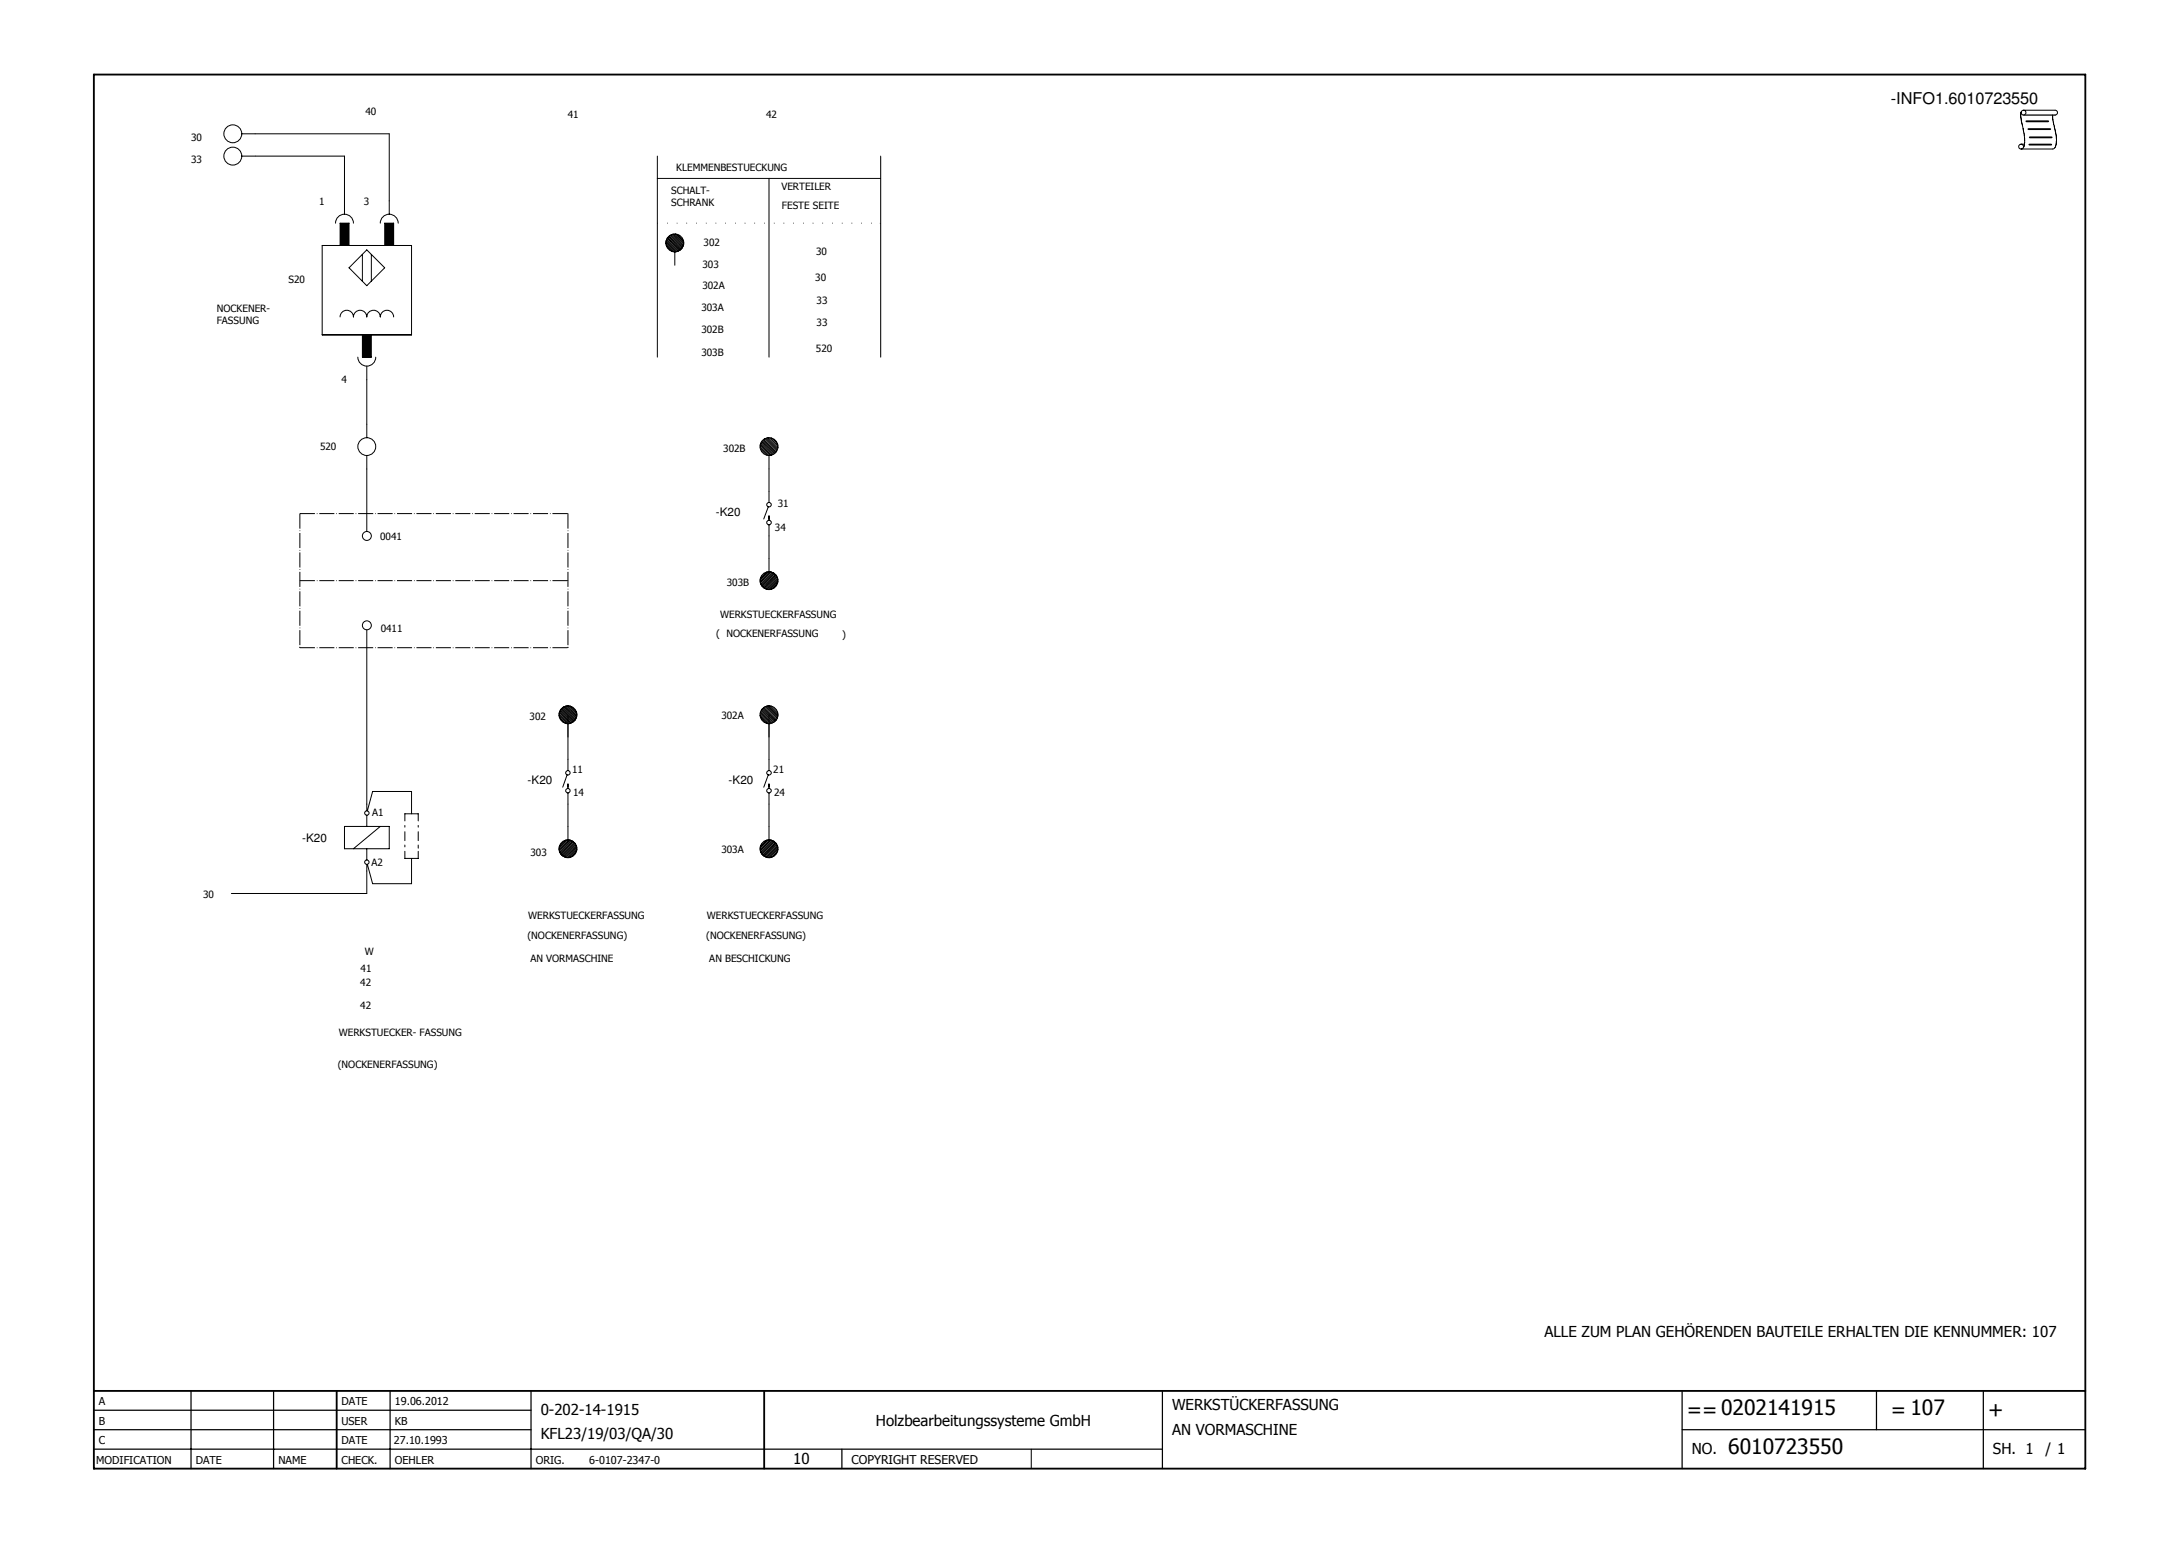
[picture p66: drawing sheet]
<svg xmlns="http://www.w3.org/2000/svg" width="297mm" height="211mm" viewBox="0 0 297 211" stroke-linecap="round" stroke-linejoin="round" font-family="sans-serif">
<defs><g id="words">
<g font-size="2.9">
<text x="230" y="193.2">==0202141915</text>
<text x="257.8" y="193.2">= 107</text>
<text x="271" y="193.2">+</text>
<text x="235.6" y="198.2">6010723550</text>
</g>
<text font-size="2.2" x="257.8" y="14.2">-INFO1.6010723550</text>
<g font-size="2.1">
<text x="210.5" y="182.3">ALLE ZUM PLAN GEHÖRENDEN BAUTEILE ERHALTEN DIE KENNUMMER: 107</text>
<text x="73.7" y="192.9">0-202-14-1915</text>
<text x="73.7" y="196.2">KFL23/19/03/QA/30</text>
<text x="119.4" y="194.4">Holzbearbeitungssysteme GmbH</text>
<text x="159.8" y="192.2">WERKSTÜCKERFASSUNG</text>
<text x="159.8" y="195.5">AN VORMASCHINE</text>
<text x="108.1" y="199.5">10</text>
<text x="230.6" y="198.2">NO.</text>
<text x="271.7" y="198.2">SH. 1</text>
<text x="278.8" y="198.2">/ 1</text>
</g>
<text font-size="1.7" x="116.1" y="199.5">COPYRIGHT RESERVED</text>
<g font-size="1.6">
<text x="97.6" y="70.4">-K20</text>
<text x="71.9" y="106.8">-K20</text>
<text x="99.3" y="106.8">-K20</text>
<text x="41.2" y="114.7">-K20</text>
</g>
<g font-size="1.5">
<text x="13.5" y="191.6">A</text>
<text x="46.6" y="191.6">DATE</text>
<text x="53.8" y="191.6">19.06.2012</text>
<text x="13.5" y="194.2">B</text>
<text x="13.5" y="196.9">C</text>
<text x="46.6" y="194.2">USER</text>
<text x="46.6" y="196.9">DATE</text>
<text x="53.7" y="196.9">27.10.1993</text>
<text x="53.8" y="194.2">KB</text>
<text x="13.1" y="199.5">MODIFICATION</text>
<text x="26.7" y="199.5">DATE</text>
<text x="38" y="199.5">NAME</text>
<text x="46.6" y="199.5">CHECK.</text>
<text x="53.8" y="199.5">OEHLER</text>
<text x="73" y="199.5">ORIG.</text>
<text x="80.3" y="199.5">6-0107-2347-0</text>
</g>
<g font-size="1.4">
<text x="49.8" y="15.7">40</text>
<text x="77.4" y="16.1">41</text>
<text x="104.4" y="16.1">42</text>
<text x="26" y="19.2">30</text>
<text x="26" y="22.2">33</text>
<text x="92.2" y="23.3">KLEMMENBESTUECKUNG</text>
<text x="43.5" y="27.9">1</text>
<text x="49.6" y="27.9">3</text>
<text x="91.5" y="26.4">SCHALT-</text>
<text x="91.5" y="28">SCHRANK</text>
<text x="106.5" y="25.9">VERTEILER</text>
<text x="106.6" y="28.5">FESTE SEITE</text>
<text x="95.9" y="33.5">302</text>
<text x="111.3" y="34.7">30</text>
<text x="39.3" y="38.6">S20</text>
<text x="95.7" y="39.4">302A</text>
<text x="95.8" y="36.5">303</text>
<text x="111.1" y="38.3">30</text>
<text x="111.3" y="41.4">33</text>
<text x="29.5" y="42.6">NOCKENER-</text>
<text x="29.5" y="44.2">FASSUNG</text>
<text x="95.6" y="42.4">303A</text>
<text x="95.6" y="45.5">302B</text>
<text x="111.2" y="48">520</text>
<text x="111.3" y="44.4">33</text>
<text x="46.6" y="52.3">4</text>
<text x="95.6" y="48.5">303B</text>
<text x="43.6" y="61.4">520</text>
<text x="98.6" y="61.6">302B</text>
<text x="106" y="69.1">31</text>
<text x="51.8" y="73.6">0041</text>
<text x="105.6" y="72.4">34</text>
<text x="99.1" y="79.8">303B</text>
<text x="51.9" y="86.1">0411</text>
<text x="97.6" y="86.9">( NOCKENERFASSUNG</text>
<text x="98.2" y="84.3">WERKSTUECKERFASSUNG</text>
<text x="114.8" y="87">)</text>
<text x="72.2" y="98.1">302</text>
<text x="98.3" y="98">302A</text>
<text x="78" y="105.4">11</text>
<text x="105.4" y="105.4">21</text>
<text x="50.8" y="111.2">A1</text>
<text x="78.1" y="108.5">14</text>
<text x="105.5" y="108.5">24</text>
<text x="50.7" y="118">A2</text>
<text x="72.3" y="116.7">303</text>
<text x="98.3" y="116.2">303A</text>
<text x="27.7" y="122.4">30</text>
<text x="72" y="125.3">WERKSTUECKERFASSUNG</text>
<text x="96.4" y="125.3">WERKSTUECKERFASSUNG</text>
<text x="49.7" y="130.2">W</text>
<text x="71.9" y="128">(NOCKENERFASSUNG)</text>
<text x="72.3" y="131.1">AN VORMASCHINE</text>
<text x="96.3" y="128">(NOCKENERFASSUNG)</text>
<text x="96.7" y="131.1">AN BESCHICKUNG</text>
<text x="49.1" y="134.4">42</text>
<text x="49.1" y="137.5">42</text>
<text x="49.1" y="132.5">41</text>
<text x="46.2" y="141.2">WERKSTUECKER- FASSUNG</text>
<text x="46" y="145.5">(NOCKENERFASSUNG)</text>
</g>
</g></defs>
<path d="M203 10l-190.4 190.4M12.7 112.2l125.9 88.2" fill="none" stroke="#fff" stroke-width=".14"/>
<path d="M12.8 10.2h271.5v190h-271.5zM12.8 189.6h271.5M45.9 189.6v10.6M104.2 189.6v10.6" fill="none" stroke="#010101" stroke-width=".25"/>
<g fill="none" stroke="#010101" stroke-width=".17">
<path d="M12.8 194.9h59.6M12.8 192.2h59.6M12.8 197.5h145.7M26 189.6v10.6M37.3 189.6v10.6M53.2 189.6v10.6M72.4 189.6v10.6M114.8 197.5v2.7M158.5 189.6v10.6M229.3 194.9h55M229.3 189.6v10.6M255.8 189.6v5.3"/>
<path d="M270.4 189.6v10.6"/>
</g>
<path d="M34.8 18.2h18.3M34.8 21.3h12.2M31.5 121.8h18.5M140.6 197.5v2.7" fill="none" stroke="#010101" stroke-width=".14"/>
<path d="M40.9 70v18.3" fill="none" stroke="#010101" stroke-width=".14" stroke-dasharray="2.1 .3 .1 .3" stroke-linecap="butt"/>
<path d="M40.8 88.2h.1v.1z" fill="#010101"/>
<path d="M40.9 70h36.5" fill="none" stroke="#010101" stroke-width=".14" stroke-dasharray="2.1 .3 .1 .3" stroke-linecap="butt"/>
<path d="M77.3 70h.2h-.2z" fill="#010101"/>
<path d="M40.9 79.2h36.5" fill="none" stroke="#010101" stroke-width=".14" stroke-dasharray="2.1 .3 .1 .3" stroke-linecap="butt"/>
<path d="M77.3 79.1l.2 .1h-.2z" fill="#010101"/>
<path d="M40.9 88.3h36.5" fill="none" stroke="#010101" stroke-width=".14" stroke-dasharray="2.1 .3 .1 .3" stroke-linecap="butt"/>
<path d="M77.3 88.3h.2h-.2z" fill="#010101"/>
<path d="M53.1 18.2v9.2M47 21.3v6.1M50 51.7v6.1M50 63.9v6.1M50 88.3v21.3M50 118.7v3.1" fill="none" stroke="#010101" stroke-width=".14"/>
<path d="M77.4 70v18.3" fill="none" stroke="#010101" stroke-width=".14" stroke-dasharray="2.1 .3 .1 .3" stroke-linecap="butt"/>
<path d="M77.4 88.2h.1l-.1 .1z" fill="#010101"/>
<path d="M89.6 21.3v27.4M89.6 24.3h30.5M77.4 97.4v6.1M77.4 109.6v3.1" fill="none" stroke="#010101" stroke-width=".14"/>
<path d="M89.6 30.4h30.5" fill="none" stroke="#010101" stroke-width=".14" stroke-dasharray=".1 1.2 .1 1.2" stroke-linecap="butt"/>
<path d="M119.9 30.4h.2l-.2 .1z" fill="#010101"/>
<g fill="none" stroke="#010101" stroke-width=".14">
<path d="M275.5 15.3a6.9 6.9 0 0 0 .3 2.4v.2a3.6 3.6 0 0 1 0 2.2M275.5 19.7h.5M275.8 15h4.3a.33 .33 0 0 1 .4 .4 .33 .33 0 0 1-.4 .3M279.8 15.7l.2 1.2a5.3 5.3 0 0 1 .1 3.2l-.3 .2h-4.3M33 21.3h1.8M43.9 33.5h12.2v12.1h-12.2zM45.7 30.4a1.22 1.22 0 0 1 1.3-1.2 1.22 1.22 0 0 1 1.2 1.2M46.4 33.5v-3.1h1.2v3.1M47 27.4v1.8M49.4 34.7v3.6M50 34.1l2.4 2.4-2.4 2.4-2.4-2.4zM50.6 34.7v3.6"/>
<path d="M90.8 33l1.3 1.3M90.8 33.2l1.1 1.1M90.8 32.8l1.5 1.5M90.8 33.5l.9 .8M90.9 32.6l1.6 1.6M90.9 32.5l1.7 1.7M91 32.4l1.7 1.7M91.1 32.3l1.7 1.7M91.2 32.2l1.8 1.7M91.4 32.1l1.6 1.6M91.5 32l1.6 1.6M91.7 31.9l1.5 1.5"/>
<path d="M91.9 31.9l1.3 1.4M92 34.3v1.9M92.1 31.9l1.1 1.1M92.3 32l.9 .8M104.8 24.3v24.4M120.1 21.3v27.4M46.4 43.2a.91 .91 0 0 1 .9-.9 .91 .91 0 0 1 .9 .9 .91 .91 0 0 1 .9-.9 .91 .91 0 0 1 .9 .9 .92 .92 0 0 1 .9-.9 .92 .92 0 0 1 .9 .9 .91 .91 0 0 1 1-.9 .91 .91 0 0 1 .9 .9M50 57.8v1.9M104.1 59.9l1.7 1.7M104.2 59.8l1.7 1.7M104.4 59.8l1.6 1.6M104.5 59.7l1.5 1.5"/>
<path d="M104.7 59.7l1.3 1.3M104.9 59.7l1.1 1.1M105.2 59.7l.8 .8M50 62.1v1.8M50 70v2.4M103.6 60.9l1.2 1.2M103.6 60.8l1.4 1.3M103.6 60.6l1.5 1.4M103.7 61.2l.8 .8M103.7 60.4l1.6 1.6M103.8 60.2l1.6 1.7M103.9 60.1l1.7 1.7"/>
<path d="M104 60l1.7 1.7M104.5 78l-.8 .8M104.7 69.1l-.6 1.6M104.8 77.9l-1.2 1.2M104.8 62.1v6.4M104.8 70.3v.6M104.8 71.5v6.4M105 77.9l-1.4 1.4M105.1 78l-1.5 1.5M105.3 78l-1.6 1.6M105.4 78.1l-1.6 1.7M105.6 78.2l-1.7 1.7"/>
<path d="M105.7 78.3l-1.7 1.7M105.8 78.4l-1.7 1.7M105.9 78.5l-1.7 1.7M106 78.7l-1.6 1.6M106 79.5l-.8 .8M106 78.8l-1.5 1.5M106 79.2l-1.1 1.2M106 79l-1.3 1.4M50 85.9v2.4M76.2 97.3l1.4 1.3M76.2 97.5l1.1 1.1M76.2 97.8l.9 .8"/>
<path d="M76.2 97.1l1.5 1.5M76.3 97l1.6 1.6M76.4 96.8l1.6 1.7M76.5 96.7l1.7 1.7M76.6 96.6l1.7 1.7M76.7 96.5l1.7 1.7M76.8 96.4l1.7 1.7M76.9 96.3l1.6 1.6M77.1 96.3l1.5 1.4M77.3 96.2l1.3 1.4M77.4 98.7v1.8M77.5 96.2l1.1 1.2"/>
<path d="M77.8 96.3l.8 .8M103.6 97.5l1.2 1.1M103.6 97.3l1.4 1.3M103.6 97.1l1.5 1.5M103.7 97.8l.8 .8M103.7 97l1.6 1.6M103.8 96.8l1.6 1.7M103.9 96.7l1.7 1.7M104 96.6l1.7 1.7M104.1 96.5l1.7 1.7M104.2 96.4l1.7 1.7M104.4 96.3l1.6 1.6"/>
<path d="M104.5 96.3l1.5 1.4M104.7 96.2l1.3 1.4M104.8 97.4v7.6M104.9 96.2l1.1 1.2M105.2 96.3l.8 .8M47 112.7h6.1v3h-6.1zM50 109.6v.9M50 111.1v1.6M50 115.7v1.5M50 117.8v.9M50.1 110.5l.7-2.6h5.3v3M51.8 112.7l-3.6 3"/>
<path d="M55.2 111.9v-1h1.8v1M55.2 112.5v.3M55.2 113.4v1.2M55.2 115.2v.2M55.2 116v1h1.8v-1M56.1 117v3.5h-5.3l-.7-2.7M57 112.5v.3M57 113.4v1.2M57 115.2v.4M77.1 114.5l-.9 .9M77.3 105.6l-.6 1.7M77.3 114.5l-1.1 1.1"/>
<path d="M77.4 103.5v1.5M77.4 106.9v.6M77.4 108.1v1.5M77.4 112.7v1.8M77.6 114.5l-1.4 1.3M77.7 114.5l-1.5 1.5M77.9 114.6l-1.6 1.6M78 114.7l-1.6 1.6M78.2 114.7l-1.7 1.8M78.3 114.8l-1.7 1.8M78.4 114.9l-1.7 1.8M78.5 115.1l-1.7 1.6"/>
<path d="M78.5 115.2l-1.6 1.6M78.6 116l-.8 .9M78.6 115.4l-1.5 1.5M78.6 115.6l-1.3 1.3M78.6 115.8l-1.1 1.1M104.5 114.5l-.8 .9M104.7 105.6l-.6 1.7M104.8 114.5l-1.2 1.1M104.8 106.9v.6M104.8 108.1v6.4M105 114.5l-1.4 1.3M105.1 114.5l-1.5 1.5"/>
<path d="M105.3 114.6l-1.6 1.6M105.4 114.7l-1.6 1.6M105.6 114.7l-1.7 1.8M105.7 114.8l-1.7 1.8M105.8 114.9l-1.7 1.8M105.9 115.1l-1.7 1.6M106 115.2l-1.6 1.6M106 115.4l-1.5 1.5M106 116l-.8 .9M106 115.8l-1.1 1.1M106 115.6l-1.3 1.3"/>
<circle cx="275.5" cy="20" r=".33"/>
<circle cx="275.8" cy="15.4" r=".33"/>
<circle cx="31.7" cy="21.3" r="1.22"/>
<circle cx="92" cy="33.1" r="1.22"/>
<circle cx="50" cy="60.9" r="1.21"/>
<circle cx="50" cy="73.1" r=".61"/>
<circle cx="104.8" cy="79.2" r="1.22"/>
<circle cx="104.8" cy="71.2" r=".31"/>
<circle cx="104.8" cy="68.8" r=".31"/>
<circle cx="104.8" cy="60.9" r="1.22"/>
<circle cx="50" cy="85.2" r=".61"/>
<circle cx="77.4" cy="97.4" r="1.22"/>
<circle cx="104.8" cy="97.4" r="1.22"/>
<circle cx="50" cy="117.5" r=".3"/>
<circle cx="50" cy="110.8" r=".3"/>
<circle cx="77.4" cy="107.8" r=".3"/>
<circle cx="77.4" cy="105.3" r=".3"/>
<circle cx="77.4" cy="115.7" r="1.22"/>
<circle cx="104.8" cy="115.7" r="1.22"/>
<circle cx="104.8" cy="107.8" r=".31"/>
<circle cx="104.8" cy="105.3" r=".31"/>
</g>
<path d="M275.9 15.7h4.3" fill="none" stroke="#010101" stroke-width=".17"/>
<path d="M276.2 16.5h3M276.5 17.6h3M276.6 19.7h3M276.7 18.7h3" fill="none" stroke="#010101" stroke-width=".25"/>
<path d="M46.4 30.4h1.2v3.1h-1.2z" fill="#010101"/>
<path d="M52.4 30.4h1.3v3.1h-1.3z" fill="none" stroke="#010101" stroke-width=".14"/>
<path d="M52.4 30.4h1.3v3.1h-1.3z" fill="#010101"/>
<path d="M51.8 30.4a1.22 1.22 0 0 1 1.3-1.2 1.22 1.22 0 0 1 1.2 1.2M53.1 27.4v1.8M49.4 45.6h1.2v3.1h-1.2zM50 49.9v1.8" fill="none" stroke="#010101" stroke-width=".14"/>
<path d="M49.4 45.6h1.2v3.1h-1.2z" fill="#010101"/>
<g fill="none" stroke="#010101" stroke-width=".14">
<path d="M33 18.2h1.8M48.8 48.7a1.22 1.22 0 0 0 1.2 1.2 1.22 1.22 0 0 0 1.2-1.2"/>
<circle cx="31.7" cy="18.2" r="1.22"/>
</g>
<use href="#words"/>
</svg>
